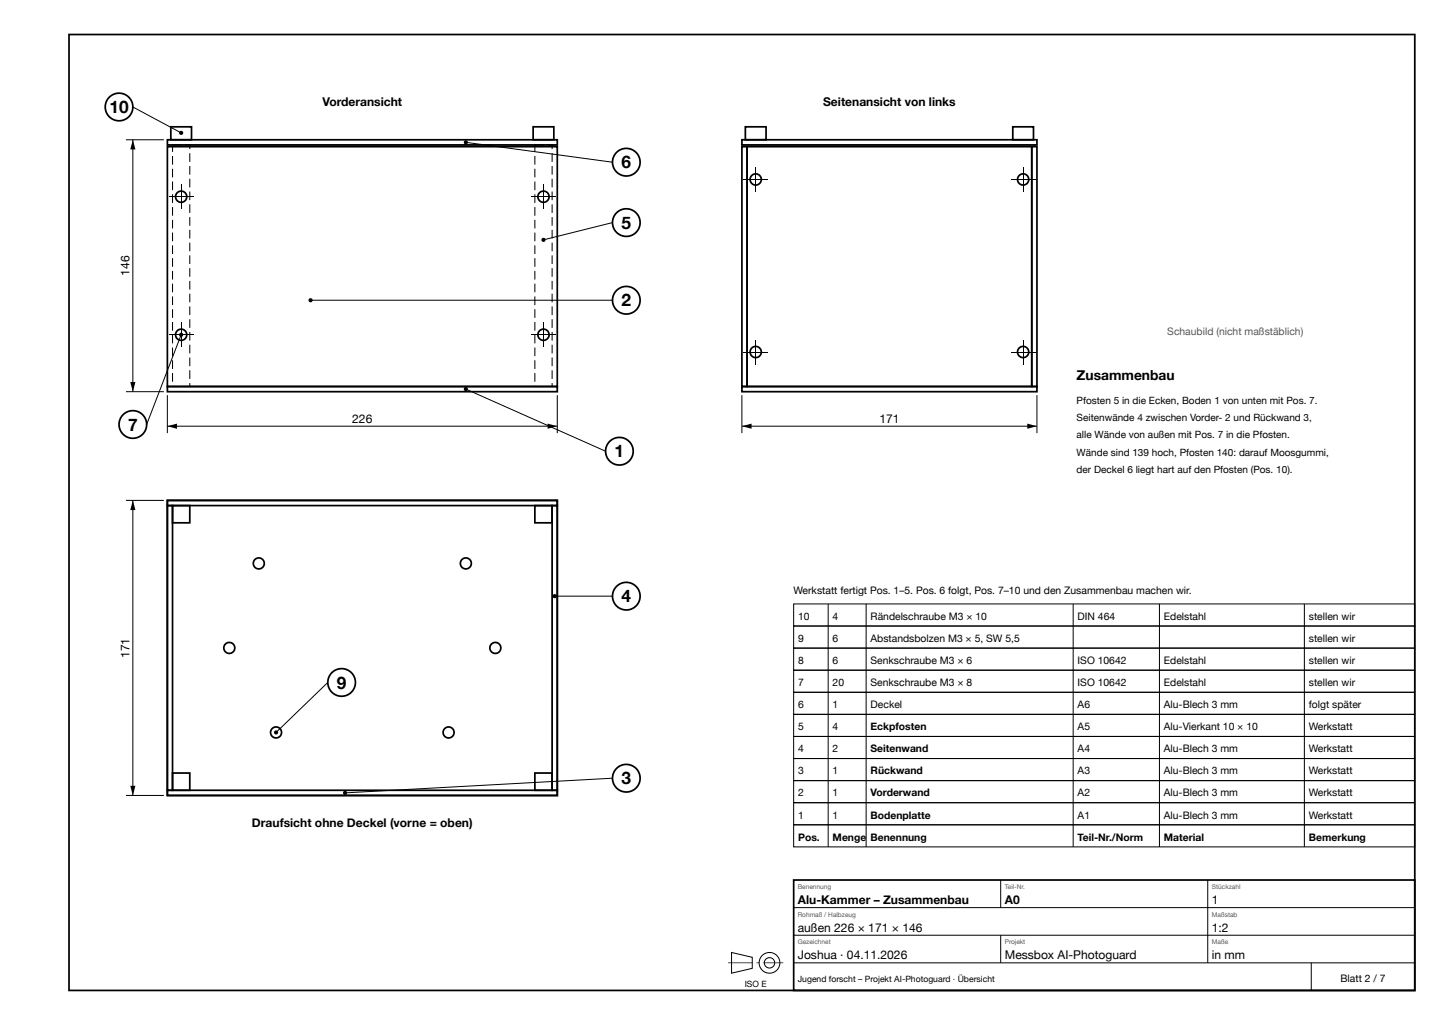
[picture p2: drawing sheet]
<svg xmlns="http://www.w3.org/2000/svg" width="420mm" height="297mm" viewBox="0 0 420 297" stroke-linecap="round" stroke-linejoin="round" font-family="sans-serif">
<defs><g id="words">
<g font-size="5">
<text x="31.7" y="32.8">10</text>
<text x="180.1" y="48.8">6</text>
<text x="180.1" y="66.3">5</text>
<text x="180.1" y="88.8">2</text>
<text x="37.1" y="124.8">7</text>
<text x="178.1" y="132.5">1</text>
<text x="180.1" y="174.5">4</text>
<text x="97.6" y="199.5">9</text>
<text x="180.1" y="227.3">3</text>
</g>
<text font-size="4" x="312" y="110">Zusammenbau</text>
<g font-size="3.5">
<text x="93.4" y="30.8">Vorderansicht</text>
<text x="238.5" y="30.8">Seitenansicht von links</text>
<text x="37.5" y="79.9" transform="rotate(-90 37.5 79.9)">146</text>
<text x="102.1" y="122.5">226</text>
<text x="254.8" y="122.5">171</text>
<text x="37.5" y="190.7" transform="rotate(-90 37.5 190.7)">171</text>
<text x="73" y="239.5">Draufsicht ohne Deckel (vorne = oben)</text>
<text x="231.2" y="262">Alu-Kammer – Zusammenbau</text>
<text x="291.2" y="262">A0</text>
<text x="351.2" y="262">1</text>
<text x="231.2" y="270">außen 226 × 171 × 146</text>
<text x="351.2" y="270">1:2</text>
<text x="231.2" y="278">Joshua · 04.11.2026</text>
<text x="291.2" y="278">Messbox AI-Photoguard</text>
<text x="351.2" y="278">in mm</text>
</g>
<text font-size="3" fill="#555" x="338.3" y="97">Schaubild (nicht maßstäblich)</text>
<g font-size="3">
<text x="230" y="172">Werkstatt fertigt Pos. 1–5. Pos. 6 folgt, Pos. 7–10 und den Zusammenbau machen wir.</text>
<text x="231.3" y="179.6">10</text>
<text x="241.3" y="179.6">4</text>
<text x="252.3" y="179.6">Rändelschraube M3 × 10</text>
<text x="312.3" y="179.6">DIN 464</text>
<text x="337.3" y="179.6">Edelstahl</text>
<text x="379.3" y="179.6">stellen wir</text>
<text x="231.3" y="186">9</text>
<text x="241.3" y="186">6</text>
<text x="252.3" y="186">Abstandsbolzen M3 × 5, SW 5,5</text>
<text x="379.3" y="186">stellen wir</text>
<text x="231.3" y="192.4">8</text>
<text x="241.3" y="192.4">6</text>
<text x="252.3" y="192.4">Senkschraube M3 × 6</text>
<text x="312.3" y="192.4">ISO 10642</text>
<text x="337.3" y="192.4">Edelstahl</text>
<text x="379.3" y="192.4">stellen wir</text>
<text x="231.3" y="198.8">7</text>
<text x="241.3" y="198.8">20</text>
<text x="252.3" y="198.8">Senkschraube M3 × 8</text>
<text x="312.3" y="198.8">ISO 10642</text>
<text x="337.3" y="198.8">Edelstahl</text>
<text x="379.3" y="198.8">stellen wir</text>
<text x="231.3" y="205.2">6</text>
<text x="241.3" y="205.2">1</text>
<text x="252.3" y="205.2">Deckel</text>
<text x="312.3" y="205.2">A6</text>
<text x="337.3" y="205.2">Alu-Blech 3 mm</text>
<text x="379.3" y="205.2">folgt später</text>
<text x="231.3" y="211.6">5</text>
<text x="241.3" y="211.6">4</text>
<text x="252.3" y="211.6">Eckpfosten</text>
<text x="312.3" y="211.6">A5</text>
<text x="337.3" y="211.6">Alu-Vierkant 10 × 10</text>
<text x="379.3" y="211.6">Werkstatt</text>
<text x="231.3" y="218">4</text>
<text x="241.3" y="218">2</text>
<text x="252.3" y="218">Seitenwand</text>
<text x="312.3" y="218">A4</text>
<text x="337.3" y="218">Alu-Blech 3 mm</text>
<text x="379.3" y="218">Werkstatt</text>
<text x="231.3" y="224.4">3</text>
<text x="241.3" y="224.4">1</text>
<text x="252.3" y="224.4">Rückwand</text>
<text x="312.3" y="224.4">A3</text>
<text x="337.3" y="224.4">Alu-Blech 3 mm</text>
<text x="379.3" y="224.4">Werkstatt</text>
<text x="231.3" y="230.8">2</text>
<text x="241.3" y="230.8">1</text>
<text x="252.3" y="230.8">Vorderwand</text>
<text x="312.3" y="230.8">A2</text>
<text x="337.3" y="230.8">Alu-Blech 3 mm</text>
<text x="379.3" y="230.8">Werkstatt</text>
<text x="231.3" y="237.2">1</text>
<text x="241.3" y="237.2">1</text>
<text x="252.3" y="237.2">Bodenplatte</text>
<text x="312.3" y="237.2">A1</text>
<text x="337.3" y="237.2">Alu-Blech 3 mm</text>
<text x="379.3" y="237.2">Werkstatt</text>
<text x="231.3" y="243.6">Pos.</text>
<text x="241.3" y="243.6">Menge</text>
<text x="252.3" y="243.6">Benennung</text>
<text x="312.3" y="243.6">Teil-Nr./Norm</text>
<text x="337.3" y="243.6">Material</text>
<text x="379.3" y="243.6">Bemerkung</text>
<text x="388.5" y="284.5">Blatt 2 / 7</text>
</g>
<g font-size="2.9">
<text x="312" y="117">Pfosten 5 in die Ecken, Boden 1 von unten mit Pos. 7.</text>
<text x="312" y="122">Seitenwände 4 zwischen Vorder- 2 und Rückwand 3,</text>
<text x="312" y="127">alle Wände von außen mit Pos. 7 in die Pfosten.</text>
<text x="312" y="132">Wände sind 139 hoch, Pfosten 140: darauf Moosgummi,</text>
<text x="312" y="137">der Deckel 6 liegt hart auf den Pfosten (Pos. 10).</text>
</g>
<g font-size="2.5">
<text x="215.8" y="286">ISO E</text>
<text x="231.2" y="284.5">Jugend forscht – Projekt AI-Photoguard · Übersicht</text>
</g>
<g font-size="1.9" fill="#555">
<text x="231.2" y="257.6">Benennung</text>
<text x="291.2" y="257.6">Teil-Nr.</text>
<text x="351.2" y="257.6">Stückzahl</text>
<text x="231.2" y="265.6">Rohmaß / Halbzeug</text>
<text x="351.2" y="265.6">Maßstab</text>
<text x="231.2" y="273.6">Gezeichnet</text>
<text x="291.2" y="273.6">Projekt</text>
<text x="351.2" y="273.6">Maße</text>
</g>
</g></defs>
<g fill="none" stroke="#000" stroke-width=".5">
<path d="M20 10h390v277h-390zM49.5 36.8h6v3.7h-6zM154.5 36.8h6v3.7h-6zM216 36.8h6v3.7h-6zM293.5 36.8h6v3.7h-6zM48.5 42.5h113v69.5h-113zM48.5 40.5h113v1.5h-113zM215 42.5h1.5v69.5h-1.5zM215 40.5h85.5v1.5h-85.5zM216.5 42.5h82.5v69.5h-82.5zM299 42.5h1.5v69.5h-1.5zM48.5 112h113v1.5h-113z"/>
<path d="M215 112h85.5v1.5h-85.5zM48.5 145h113v85.5h-113zM48.5 145h113v1.5h-113zM48.5 146.5h1.5v82.5h-1.5zM50 146.5h5v5h-5zM155 146.5h5v5h-5zM160 146.5h1.5v82.5h-1.5zM48.5 229h113v1.5h-113zM50 224h5v5h-5zM155 224h5v5h-5zM230 255h180v32h-180z"/>
<circle cx="34.5" cy="31" r="4"/>
<circle cx="52.5" cy="57" r="1.62"/>
<circle cx="157.5" cy="57" r="1.62"/>
<circle cx="181.5" cy="47" r="4"/>
<circle cx="219" cy="52" r="1.62"/>
<circle cx="296.5" cy="52" r="1.62"/>
<circle cx="181.5" cy="64.5" r="4"/>
<circle cx="52.5" cy="97" r="1.62"/>
<circle cx="157.5" cy="97" r="1.62"/>
<circle cx="181.5" cy="87" r="4"/>
<circle cx="219" cy="102" r="1.62"/>
<circle cx="296.5" cy="102" r="1.62"/>
<circle cx="38.5" cy="123" r="4"/>
<circle cx="179.5" cy="130.7" r="4"/>
<circle cx="75" cy="163.3" r="1.59"/>
<circle cx="135" cy="163.3" r="1.59"/>
<circle cx="181.5" cy="172.7" r="4"/>
<circle cx="66.4" cy="187.7" r="1.59"/>
<circle cx="99" cy="197.7" r="4"/>
<circle cx="143.5" cy="187.7" r="1.59"/>
<circle cx="80" cy="212.2" r="1.59"/>
<circle cx="130" cy="212.2" r="1.59"/>
<circle cx="181.5" cy="225.5" r="4"/>
</g>
<g fill="none" stroke="#000" stroke-width=".29">
<path d="M38.5 31l14 7.5M36.5 40.5h11M38.5 40.5v73M48.5 42h113M49 57h7M52.5 53.5v7M135 41.3l42.5 5.7M154 57h7M157.5 53.5v7M215 42h85.5M215.5 52h7M219 48.5v7"/>
<path d="M293 52h7M296.5 48.5v7M177.5 64.5l-20 5M49 97h7M52.5 93.5v7M52.5 97l-10 26M90 87h87.5M154 97h7M157.5 93.5v7M219 98.5v7M296.5 98.5v7M36.5 113.5h11"/>
<path d="M48.5 114.5v11M135 112.7l40.5 18M161.5 114.5v11M215 114.5v11M215.5 102h7M293 102h7M300.5 114.5v11M48.5 123.5h113M215 123.5h85.5M36.5 145h11M38.5 145v85.5M160.7 172.7h16.8"/>
<path d="M230 175h180v6.4h-180zM240 175v70.4M251 175v70.4M311 175v70.4M336 175v70.4M378 175v70.4M95 197.7l-15 14.5M230 181.4h180v6.4h-180zM230 187.8h180v6.4h-180zM230 194.2h180v6.4h-180zM230 200.6h180v6.4h-180zM230 207h180v6.4h-180z"/>
<path d="M230 213.4h180v6.4h-180zM230 219.8h180v6.4h-180zM36.5 230.5h11M177.5 225.5l-77.5 4.2M230 226.2h180v6.4h-180zM230 232.6h180v6.4h-180zM230 239h180v6.4h-180zM290 255v8M350 255v24M212 276l6 1.4v3.2l-6 1.4zM230 263h180M230 271h180"/>
<path d="M230 279h180M290 271v8M380 279v8"/>
<circle cx="223" cy="279" r="3"/>
<circle cx="223" cy="279" r="1.5"/>
</g>
<g fill="#000">
<path d="M38.5 40.5l.7 2.8h-1.5zM37.7 110.7h1.5l-.7 2.8zM48.5 123.5l2.8-.8v1.5zM158.7 122.7l2.8 .8-2.8 .7zM215 123.5l2.8-.8v1.5zM297.7 122.7l2.8 .8-2.8 .7zM38.5 145l.7 2.8h-1.5zM37.7 227.7h1.5l-.7 2.8z"/>
<path d="M53.7 41.9h1.4v1.3h-.3v-1.2h.2v.2h-1.3zM54.8 44.4h.3v2.5h-.3zM54.8 48.1h.3v2.5h-.3zM54.8 51.8h.3v2.5h-.3zM54.8 55.5h.3v2.5h-.3zM54.8 59.2h.3v2.5h-.3zM54.8 62.9h.3v2.5h-.3zM54.8 66.6h.3v2.5h-.3zM54.8 70.3h.3v2.5h-.3zM54.8 74h.3v2.5h-.3zM54.8 77.7h.3v2.5h-.3zM54.8 81.4h.3v2.5h-.3zM54.8 85.1h.3v2.5h-.3zM54.8 88.8h.3v2.5h-.3zM54.8 92.5h.3v2.5h-.3zM54.8 96.2h.3v2.5h-.3zM54.8 99.9h.3v2.5h-.3zM54.8 103.6h.3v2.5h-.3zM54.8 107.3h.3v2.5h-.3zM53.5 111.8h1.5v.2h-.2v-1h.3v1.1h-1.6zM49.8 111.8h.3l-.1 .2v-.2h2.3v.3h-2.5zM49.8 108.1h.3v2.5h-.3zM49.8 104.4h.3v2.5h-.3zM49.8 100.7h.3v2.5h-.3zM49.8 97h.3v2.5h-.3zM49.8 93.3h.3v2.5h-.3zM49.8 89.6h.3v2.5h-.3zM49.8 85.9h.3v2.5h-.3zM49.8 82.2h.3v2.5h-.3zM49.8 78.5h.3v2.5h-.3zM49.8 74.8h.3v2.5h-.3zM49.8 71.1h.3v2.5h-.3zM49.8 67.4h.3v2.5h-.3zM49.8 63.7h.3v2.5h-.3zM49.8 60h.3v2.5h-.3zM49.8 56.3h.3v2.5h-.3zM49.8 52.6h.3v2.5h-.3zM49.8 48.9h.3v2.5h-.3zM49.8 45.2h.3v2.5h-.3zM49.8 41.9h2.7v.3h-2.5v-.2h.1v2h-.3z"/>
<path d="M158.7 41.9h1.4v1.3h-.3v-1.2h.2v.2h-1.3zM159.8 44.4h.3v2.5h-.3zM159.8 48.1h.3v2.5h-.3zM159.8 51.8h.3v2.5h-.3zM159.8 55.5h.3v2.5h-.3zM159.8 59.2h.3v2.5h-.3zM159.8 62.9h.3v2.5h-.3zM159.8 66.6h.3v2.5h-.3zM159.8 70.3h.3v2.5h-.3zM159.8 74h.3v2.5h-.3zM159.8 77.7h.3v2.5h-.3zM159.8 81.4h.3v2.5h-.3zM159.8 85.1h.3v2.5h-.3zM159.8 88.8h.3v2.5h-.3zM159.8 92.5h.3v2.5h-.3zM159.8 96.2h.3v2.5h-.3zM159.8 99.9h.3v2.5h-.3zM159.8 103.6h.3v2.5h-.3zM159.8 107.3h.3v2.5h-.3zM158.5 111.8h1.5v.2h-.2v-1h.3v1.1h-1.6zM154.8 111.8h.3l-.1 .2v-.2h2.3v.3h-2.5zM154.8 108.1h.3v2.5h-.3zM154.8 104.4h.3v2.5h-.3zM154.8 100.7h.3v2.5h-.3zM154.8 97h.3v2.5h-.3zM154.8 93.3h.3v2.5h-.3zM154.8 89.6h.3v2.5h-.3zM154.8 85.9h.3v2.5h-.3zM154.8 82.2h.3v2.5h-.3zM154.8 78.5h.3v2.5h-.3zM154.8 74.8h.3v2.5h-.3zM154.8 71.1h.3v2.5h-.3zM154.8 67.4h.3v2.5h-.3zM154.8 63.7h.3v2.5h-.3zM154.8 60h.3v2.5h-.3zM154.8 56.3h.3v2.5h-.3zM154.8 52.6h.3v2.5h-.3zM154.8 48.9h.3v2.5h-.3zM154.8 45.2h.3v2.5h-.3zM154.8 41.9h2.7v.3h-2.5v-.2h.1v2h-.3z"/>
<path d="M211 278.9h7v.2h-7zM219.2 278.9h.8v.2h-.8zM221.2 278.9h5.8v.2h-5.8z"/>
<circle cx="52.5" cy="38.5" r=".6"/>
<circle cx="135" cy="41.3" r=".6"/>
<circle cx="157.5" cy="69.5" r=".6"/>
<circle cx="52.5" cy="97" r=".6"/>
<circle cx="90" cy="87" r=".6"/>
<circle cx="135" cy="112.7" r=".6"/>
<circle cx="160.7" cy="172.7" r=".6"/>
<circle cx="80" cy="212.2" r=".6"/>
<circle cx="100" cy="229.7" r=".6"/>
</g>
<use href="#words"/>
</svg>
